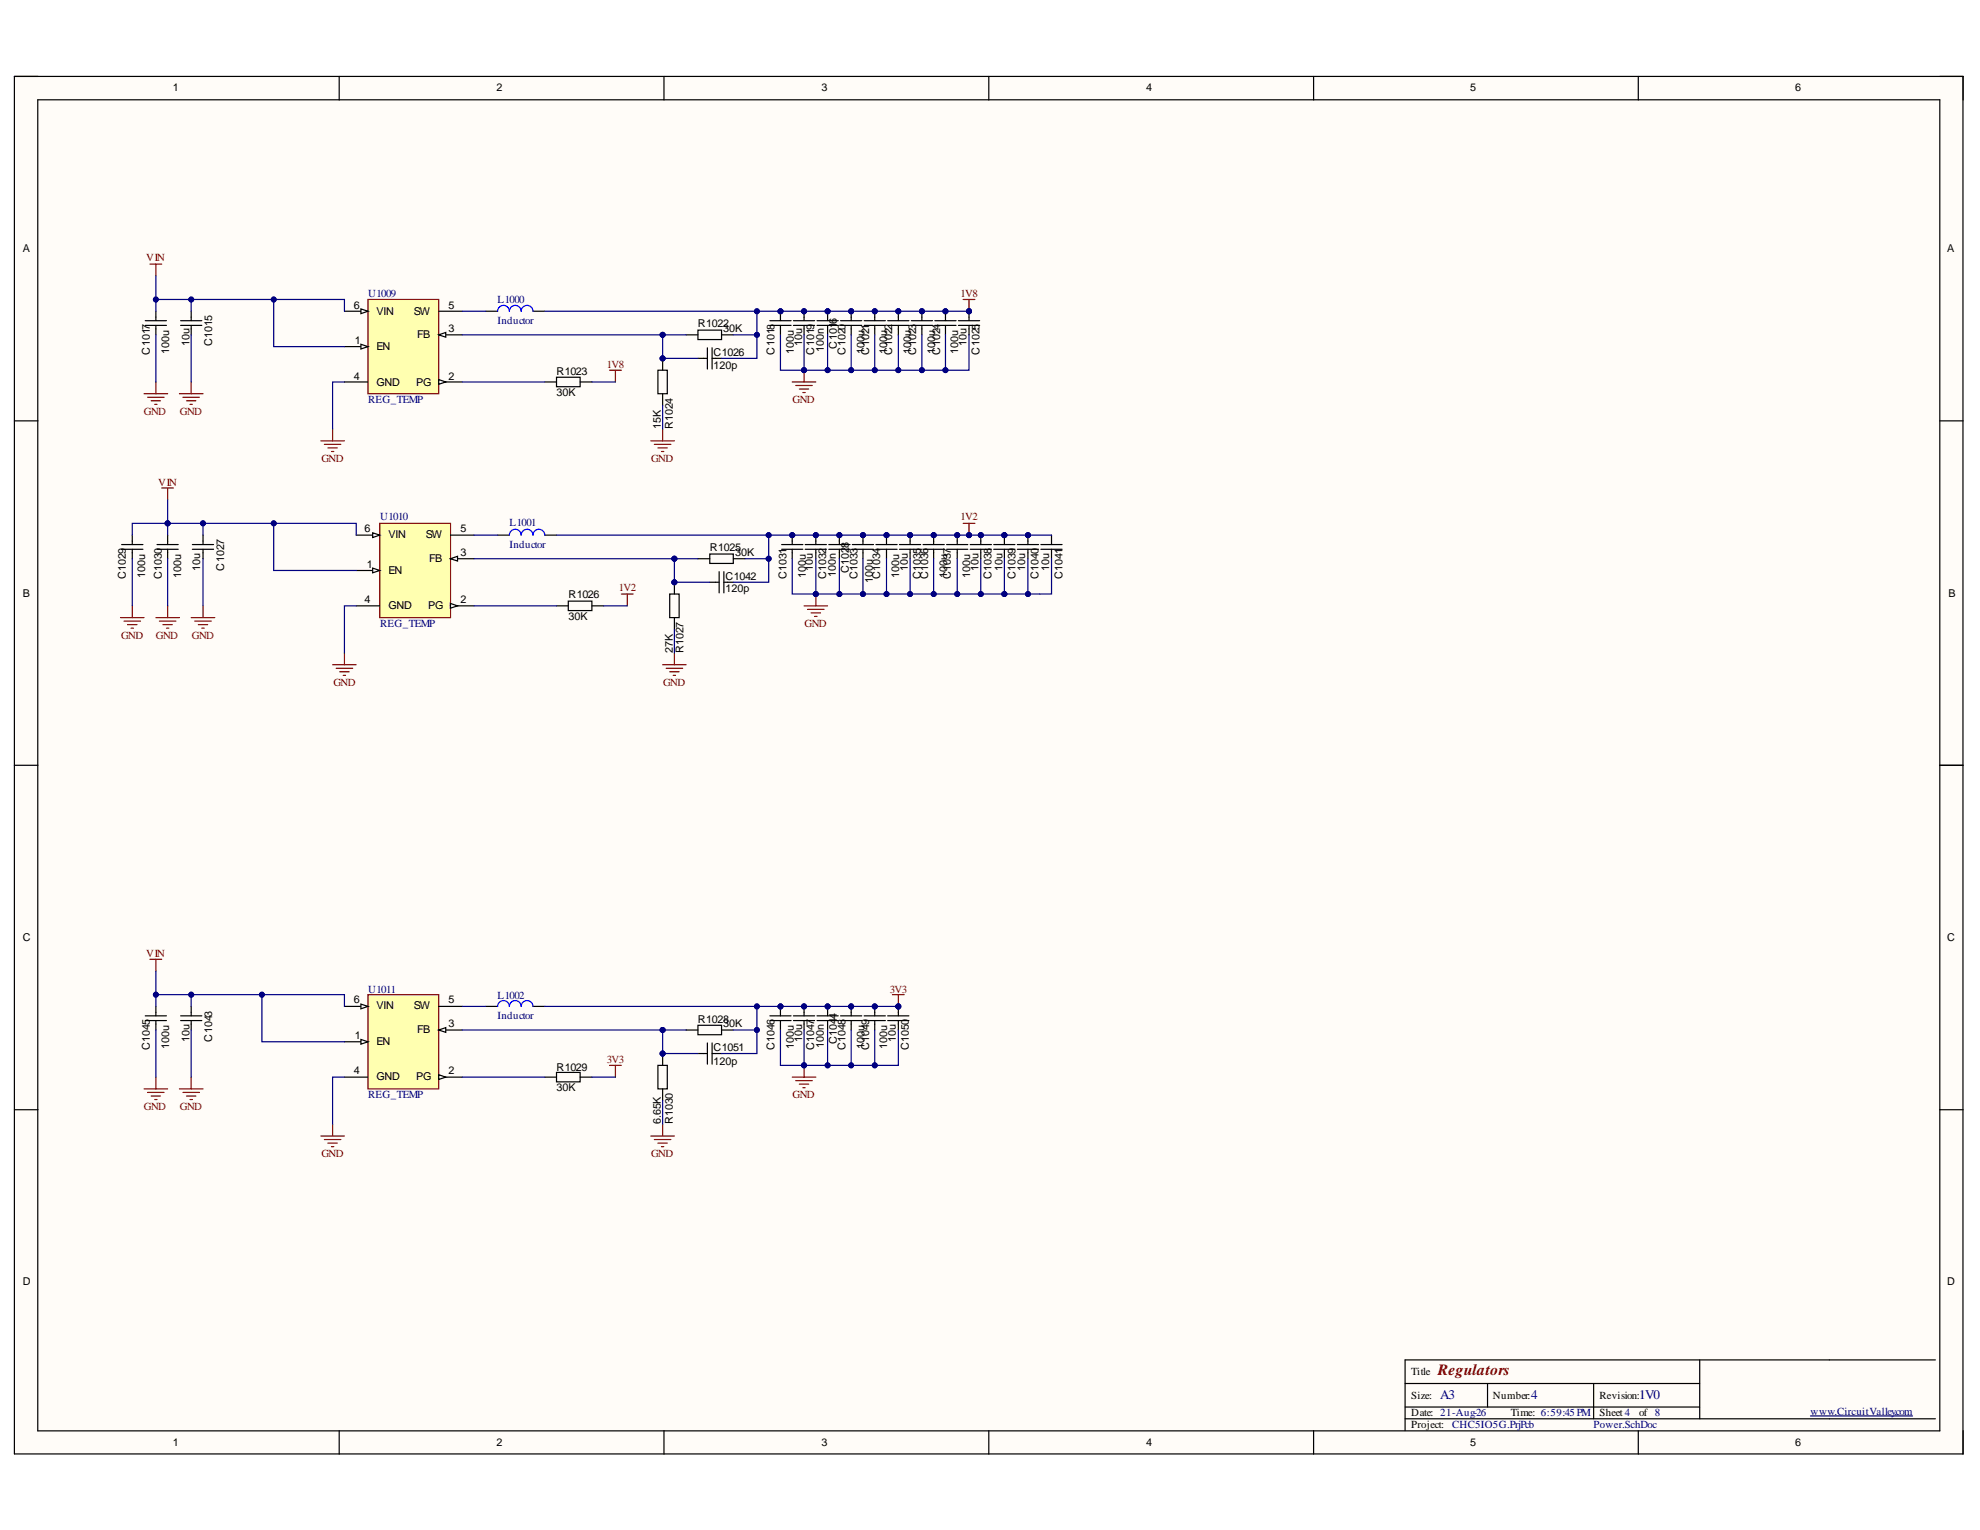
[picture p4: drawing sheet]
<svg xmlns="http://www.w3.org/2000/svg" width="279mm" height="216mm" viewBox="0 0 279 216" stroke-linecap="round" stroke-linejoin="round" font-family="sans-serif">
<defs><g id="words">
<text font-size="2.2" fill="#800000" x="202.9" y="194">Regulators</text>
<g font-size="1.9" fill="#000080">
<text x="203.2" y="197.4">A3</text>
<text x="216.1" y="197.4">4</text>
<text x="231.3" y="197.4">1V0</text>
</g>
<g font-size="1.5">
<text x="24.4" y="12.9">1</text>
<text x="70.1" y="12.9">2</text>
<text x="115.9" y="12.9">3</text>
<text x="161.8" y="12.9">4</text>
<text x="207.4" y="12.9">5</text>
<text x="253.3" y="12.9">6</text>
<text x="3.2" y="35.5">A</text>
<text x="274.8" y="35.5">A</text>
<text x="49.9" y="43.6">6</text>
<text x="53.1" y="44.5">VIN</text>
<text x="58.4" y="44.5">SW</text>
<text x="58.9" y="47.7">FB</text>
<text x="63.3" y="46.9">3</text>
<text x="63.3" y="43.6">5</text>
<text x="98.5" y="46.2">R1022</text>
<text x="102" y="46.9">30K</text>
<text x="118.1" y="45.7" transform="rotate(-90 118.1 45.7)">6</text>
<text x="21.2" y="50.1" transform="rotate(-90 21.2 50.1)">C1017</text>
<text x="23.9" y="49.9" transform="rotate(-90 23.9 49.9)">100u</text>
<text x="26.7" y="48.9" transform="rotate(-90 26.7 48.9)">10u</text>
<text x="29.9" y="48.9" transform="rotate(-90 29.9 48.9)">C1015</text>
<text x="49.9" y="53.6">4</text>
<text x="50.1" y="48.6">1</text>
<text x="53.1" y="49.4">EN</text>
<text x="63.3" y="53.6">2</text>
<text x="78.5" y="52.9">R1023</text>
<text x="100.7" y="52.1">120p</text>
<text x="100.7" y="50.2">C1026</text>
<text x="109.3" y="50.1" transform="rotate(-90 109.3 50.1)">C1018</text>
<text x="112" y="49.9" transform="rotate(-90 112 49.9)">100u</text>
<text x="113.2" y="48.9" transform="rotate(-90 113.2 48.9)">10u</text>
<text x="114.9" y="50.1" transform="rotate(-90 114.9 50.1)">C1019</text>
<text x="116.2" y="49.7" transform="rotate(-90 116.2 49.7)">100n</text>
<text x="118.1" y="49.2" transform="rotate(-90 118.1 49.2)">C101</text>
<text x="119.3" y="50.1" transform="rotate(-90 119.3 50.1)">C1020</text>
<text x="122" y="49.9" transform="rotate(-90 122 49.9)">100u</text>
<text x="122.7" y="50.1" transform="rotate(-90 122.7 50.1)">C1021</text>
<text x="125.2" y="49.9" transform="rotate(-90 125.2 49.9)">100u</text>
<text x="125.9" y="50.1" transform="rotate(-90 125.9 50.1)">C1022</text>
<text x="128.6" y="49.9" transform="rotate(-90 128.6 49.9)">100u</text>
<text x="129.3" y="50.1" transform="rotate(-90 129.3 50.1)">C1023</text>
<text x="132" y="49.9" transform="rotate(-90 132 49.9)">100u</text>
<text x="132.7" y="50.1" transform="rotate(-90 132.7 50.1)">C1024</text>
<text x="135.2" y="49.9" transform="rotate(-90 135.2 49.9)">100u</text>
<text x="136.4" y="48.9" transform="rotate(-90 136.4 48.9)">10u</text>
<text x="138.2" y="50.1" transform="rotate(-90 138.2 50.1)">C1025</text>
<text x="53.1" y="54.5">GND</text>
<text x="58.7" y="54.5">PG</text>
<text x="78.5" y="55.8">30K</text>
<text x="93.2" y="60.6" transform="rotate(-90 93.2 60.6)">15K</text>
<text x="94.9" y="60.6" transform="rotate(-90 94.9 60.6)">R1024</text>
<text x="51.4" y="75.1">6</text>
<text x="54.8" y="76">VIN</text>
<text x="60.1" y="76">SW</text>
<text x="65" y="75.1">5</text>
<text x="100.2" y="77.8">R1025</text>
<text x="119.8" y="77.3" transform="rotate(-90 119.8 77.3)">8</text>
<text x="17.8" y="81.7" transform="rotate(-90 17.8 81.7)">C1029</text>
<text x="20.5" y="81.5" transform="rotate(-90 20.5 81.5)">100u</text>
<text x="22.8" y="81.7" transform="rotate(-90 22.8 81.7)">C1030</text>
<text x="25.5" y="81.5" transform="rotate(-90 25.5 81.5)">100u</text>
<text x="28.3" y="80.5" transform="rotate(-90 28.3 80.5)">10u</text>
<text x="31.6" y="80.5" transform="rotate(-90 31.6 80.5)">C1027</text>
<text x="51.8" y="80.2">1</text>
<text x="54.8" y="81">EN</text>
<text x="60.6" y="79.3">FB</text>
<text x="65" y="78.5">3</text>
<text x="102.4" y="83.6">120p</text>
<text x="102.4" y="81.9">C1042</text>
<text x="103.7" y="78.5">30K</text>
<text x="111" y="81.7" transform="rotate(-90 111 81.7)">C1031</text>
<text x="113.7" y="81.5" transform="rotate(-90 113.7 81.5)">100u</text>
<text x="114.7" y="80.5" transform="rotate(-90 114.7 80.5)">10u</text>
<text x="116.6" y="81.7" transform="rotate(-90 116.6 81.7)">C1032</text>
<text x="117.9" y="81.4" transform="rotate(-90 117.9 81.4)">100n</text>
<text x="119.8" y="80.9" transform="rotate(-90 119.8 80.9)">C102</text>
<text x="121" y="81.7" transform="rotate(-90 121 81.7)">C1033</text>
<text x="123.2" y="82.2" transform="rotate(-90 123.2 82.2)">100u</text>
<text x="124.2" y="81.7" transform="rotate(-90 124.2 81.7)">C1034</text>
<text x="126.9" y="81.5" transform="rotate(-90 126.9 81.5)">100u</text>
<text x="128.1" y="80.5" transform="rotate(-90 128.1 80.5)">10u</text>
<text x="129.9" y="81.7" transform="rotate(-90 129.9 81.7)">C1035</text>
<text x="131" y="81.7" transform="rotate(-90 131 81.7)">C1036</text>
<text x="133.7" y="81.5" transform="rotate(-90 133.7 81.5)">100u</text>
<text x="134.2" y="81.7" transform="rotate(-90 134.2 81.7)">C1037</text>
<text x="136.9" y="81.5" transform="rotate(-90 136.9 81.5)">100u</text>
<text x="138.1" y="80.5" transform="rotate(-90 138.1 80.5)">10u</text>
<text x="139.9" y="81.7" transform="rotate(-90 139.9 81.7)">C1038</text>
<text x="141.5" y="80.5" transform="rotate(-90 141.5 80.5)">10u</text>
<text x="143.3" y="81.7" transform="rotate(-90 143.3 81.7)">C1039</text>
<text x="144.7" y="80.5" transform="rotate(-90 144.7 80.5)">10u</text>
<text x="146.5" y="81.7" transform="rotate(-90 146.5 81.7)">C1040</text>
<text x="148.1" y="80.5" transform="rotate(-90 148.1 80.5)">10u</text>
<text x="149.9" y="81.7" transform="rotate(-90 149.9 81.7)">C1041</text>
<text x="3.2" y="84.2">B</text>
<text x="51.4" y="85.1">4</text>
<text x="54.8" y="85.9">GND</text>
<text x="60.4" y="85.9">PG</text>
<text x="65" y="85.1">2</text>
<text x="80.2" y="87.5">30K</text>
<text x="80.2" y="84.4">R1026</text>
<text x="275" y="84.2">B</text>
<text x="94.9" y="92.2" transform="rotate(-90 94.9 92.2)">27K</text>
<text x="96.4" y="92.2" transform="rotate(-90 96.4 92.2)">R1027</text>
<text x="3.2" y="132.8">C</text>
<text x="274.8" y="132.8">C</text>
<text x="49.9" y="141.6">6</text>
<text x="53.1" y="142.4">VIN</text>
<text x="58.4" y="142.4">SW</text>
<text x="63.3" y="141.6">5</text>
<text x="118.1" y="143.8" transform="rotate(-90 118.1 143.8)">4</text>
<text x="21.2" y="148.2" transform="rotate(-90 21.2 148.2)">C1045</text>
<text x="23.9" y="148" transform="rotate(-90 23.9 148)">100u</text>
<text x="26.7" y="147" transform="rotate(-90 26.7 147)">10u</text>
<text x="29.9" y="147" transform="rotate(-90 29.9 147)">C1043</text>
<text x="50.1" y="146.7">1</text>
<text x="53.1" y="147.5">EN</text>
<text x="58.9" y="145.8">FB</text>
<text x="63.3" y="145">3</text>
<text x="98.5" y="144.3">R1028</text>
<text x="100.7" y="148.4">C1051</text>
<text x="102" y="145">30K</text>
<text x="109.3" y="148.2" transform="rotate(-90 109.3 148.2)">C1046</text>
<text x="112" y="148" transform="rotate(-90 112 148)">100u</text>
<text x="113.2" y="147" transform="rotate(-90 113.2 147)">10u</text>
<text x="114.9" y="148.2" transform="rotate(-90 114.9 148.2)">C1047</text>
<text x="116.2" y="147.9" transform="rotate(-90 116.2 147.9)">100n</text>
<text x="118.1" y="147.3" transform="rotate(-90 118.1 147.3)">C104</text>
<text x="119.3" y="148.2" transform="rotate(-90 119.3 148.2)">C1048</text>
<text x="122" y="148" transform="rotate(-90 122 148)">100u</text>
<text x="122.7" y="148.2" transform="rotate(-90 122.7 148.2)">C1049</text>
<text x="125.2" y="148" transform="rotate(-90 125.2 148)">100u</text>
<text x="126.4" y="147" transform="rotate(-90 126.4 147)">10u</text>
<text x="128.3" y="148.2" transform="rotate(-90 128.3 148.2)">C1050</text>
<text x="49.9" y="151.6">4</text>
<text x="53.1" y="152.4">GND</text>
<text x="58.7" y="152.4">PG</text>
<text x="63.3" y="151.6">2</text>
<text x="78.5" y="153.9">30K</text>
<text x="78.5" y="151.1">R1029</text>
<text x="100.7" y="150.2">120p</text>
<text x="93.2" y="158.7" transform="rotate(-90 93.2 158.7)">6.65K</text>
<text x="94.9" y="158.7" transform="rotate(-90 94.9 158.7)">R1030</text>
<text x="3.2" y="181.3">D</text>
<text x="274.8" y="181.3">D</text>
<text x="199.2" y="194">Title</text>
<text x="199.2" y="197.4">Size:</text>
<text x="210.7" y="197.4">Number:</text>
<text x="225.7" y="197.4">Revision:</text>
<text x="199.2" y="199.8">Date: 21-Aug-26</text>
<text x="199.2" y="201.5">Project:</text>
<text x="213.2" y="199.8">Time: 6:59:45PM</text>
<text x="225.7" y="199.8">Sheet4</text>
<text x="231.3" y="199.8">of 8</text>
<text x="24.4" y="204">1</text>
<text x="70.1" y="204">2</text>
<text x="115.9" y="204">3</text>
<text x="161.8" y="204">4</text>
<text x="207.4" y="204">5</text>
<text x="253.3" y="204">6</text>
</g>
<g font-size="1.5" fill="#800000">
<text x="20.6" y="36.9">VIN</text>
<text x="135.5" y="42">1V8</text>
<text x="85.6" y="51.9">1V8</text>
<text x="20.3" y="58.5">GND</text>
<text x="25.4" y="58.5">GND</text>
<text x="111.8" y="56.8">GND</text>
<text x="45.3" y="65.1">GND</text>
<text x="91.9" y="65.1">GND</text>
<text x="22.3" y="68.5">VIN</text>
<text x="135.5" y="73.4">1V2</text>
<text x="87.3" y="83.4">1V2</text>
<text x="113.5" y="88.5">GND</text>
<text x="17.1" y="90.2">GND</text>
<text x="22" y="90.2">GND</text>
<text x="27.1" y="90.2">GND</text>
<text x="47" y="96.8">GND</text>
<text x="93.6" y="96.8">GND</text>
<text x="20.6" y="135">VIN</text>
<text x="125.5" y="140.1">3V3</text>
<text x="85.6" y="150.1">3V3</text>
<text x="111.8" y="155">GND</text>
<text x="20.3" y="156.6">GND</text>
<text x="25.4" y="156.6">GND</text>
<text x="45.3" y="163.2">GND</text>
<text x="91.9" y="163.2">GND</text>
</g>
<g font-size="1.5" fill="#000080">
<text x="51.9" y="42">U1009</text>
<text x="70.2" y="42.8">L1000</text>
<text x="70.2" y="45.7">Inductor</text>
<text x="51.9" y="56.8">REG_TEMP</text>
<text x="53.6" y="73.4">U1010</text>
<text x="71.9" y="74.3">L1001</text>
<text x="71.9" y="77.3">Inductor</text>
<text x="53.6" y="88.5">REG_TEMP</text>
<text x="51.9" y="140.1">U1011</text>
<text x="70.2" y="140.9">L1002</text>
<text x="70.2" y="143.8">Inductor</text>
<text x="51.9" y="155">REG_TEMP</text>
<text x="204.9" y="201.5">CHC5IO5G.PrjPcb</text>
<text x="224.9" y="201.5">Power.SchDoc</text>
<text x="255.5" y="199.6">www.CircuitValley.com</text>
</g>
</g></defs>
<g fill="#fffcf8">
<path d="M2 10.8h275v194.4h-275z" fill-rule="evenodd"/>
<path d="M5.4 14.1h268.3v187.8h-268.3z" fill-rule="evenodd"/>
</g>
<g fill="none" stroke="#000" stroke-width=".17">
<path d="M5.3 14.1h268.4v187.8h-268.4zM47.9 10.8v3.3M93.7 10.8v3.3M139.5 10.8v3.3M185.4 10.8v3.3M231.2 10.8v3.3M2 59.4h3.4M273.7 59.4h3.3M2 108h3.4M273.7 108h3.3M2 156.6h3.4M273.7 156.6h3.3"/>
<path d="M198.3 195.2h41.5M198.3 198.5h41.5M209.9 195.2v3.3M224.9 195.2v5M239.8 191.9v8.3M273.1 191.9h-74.8v10M47.9 201.9v3.3M93.7 201.9v3.3M139.5 201.9v3.3M185.4 201.9v3.3M198.3 200.2h74.8M231.2 201.9v3.3"/>
<path d="M277 205.2h-275v-194.4h275v194.4"/>
</g>
<path d="M255.5 199.8h14.4" fill="none" stroke="#000080" stroke-width=".17"/>
<path d="M51.9 42.3h10v13.3h-10z" fill-rule="evenodd" fill="#ffffb0"/>
<path d="M51.9 42.3h10v13.3h-10z" fill="none" stroke="#800000" stroke-width=".17"/>
<path d="M48.6 48.9h3.3" fill="none" stroke="#000" stroke-width=".17"/>
<path d="M50.9 48.6l1 .3-1 .3z" fill="#f8fcff"/>
<path d="M50.9 48.6l1 .3-1 .3zM61.9 53.9h3.3" fill="none" stroke="#000" stroke-width=".17"/>
<path d="M61.9 53.6l1 .3-1 .3z" fill="#f8fcff"/>
<path d="M61.9 53.6l1 .3-1 .3zM61.9 47.3h3.3" fill="none" stroke="#000" stroke-width=".17"/>
<path d="M61.9 47.3l1-.4v.7z" fill="#f8fcff"/>
<path d="M48.6 53.9h3.3M48.6 43.9h3.3M61.9 47.3l1-.4v.7zM61.9 43.9h3.3" fill="none" stroke="#000" stroke-width=".17"/>
<path d="M50.9 43.6l1 .3-1 .4z" fill="#f8fcff"/>
<path d="M50.9 43.6l1 .3-1 .4zM68.6 43.9h1.6M75.2 43.9h1.7M96.8 47.3h1.7M98.5 46.6h3.3v1.3h-3.3zM101.8 47.3h1.7" fill="none" stroke="#000" stroke-width=".17"/>
<path d="M70.2 43.9a.83 .83 0 0 1 .8-.8 .83 .83 0 0 1 .9 .8 .83 .83 0 0 1 .8-.8 .83 .83 0 0 1 .8 .8 .84 .84 0 0 1 .9-.8 .84 .84 0 0 1 .8 .8" fill="none" stroke="#00f" stroke-width=".17"/>
<circle cx="93.5" cy="50.6" r=".33" fill="#000080"/>
<circle cx="93.5" cy="50.6" r=".33" fill="none" stroke="#000080" stroke-width=".17"/>
<path d="M93.5 50.6v1.6M93.5 55.6v1.6" fill="none" stroke="#000" stroke-width=".17"/>
<circle cx="93.5" cy="50.6" r=".33" fill="#000080"/>
<circle cx="93.5" cy="50.6" r=".33" fill="none" stroke="#000080" stroke-width=".17"/>
<path d="M76.9 53.9h1.6M78.5 53.2h3.4v1.4h-3.4zM81.9 53.9h1.6M92.8 52.2h1.4v3.4h-1.4z" fill="none" stroke="#000" stroke-width=".17"/>
<g fill="none" stroke="#800000" stroke-width=".17">
<path d="M21.2 37.3h1.6M22 37.3v1.6M111.8 53.9h3.3M112.3 54.4h2.3M112.8 54.9h1.3M113.3 55.4h.3M113.5 52.2v1.7M45.3 62.2h3.3M45.8 62.7h2.3M46.3 63.2h1.3M46.8 63.7h.3M46.9 60.6v1.6"/>
<path d="M91.8 62.2h3.4M92.3 62.7h2.4M92.8 63.2h1.4M93.3 63.7h.4M93.5 60.6v1.6"/>
</g>
<circle cx="113.5" cy="52.2" r=".33" fill="#000080"/>
<circle cx="113.5" cy="52.2" r=".33" fill="none" stroke="#000080" stroke-width=".17"/>
<path d="M98.5 50.6h1.3M99.8 49.1v3M100.5 50.6h1.3M100.5 49.1v3" fill="none" stroke="#000" stroke-width=".17"/>
<path d="M25.3 55.6h3.3M25.8 56.1h2.3M26.3 56.6h1.3M26.8 57.1h.3M27 53.9v1.7" fill="none" stroke="#800000" stroke-width=".17"/>
<circle cx="116.8" cy="43.9" r=".33" fill="#000080"/>
<circle cx="116.8" cy="43.9" r=".33" fill="none" stroke="#000080" stroke-width=".17"/>
<path d="M116.8 43.9v.9M116.8 46.4v.9" fill="none" stroke="#000" stroke-width=".17"/>
<circle cx="116.8" cy="43.9" r=".33" fill="#000080"/>
<circle cx="116.8" cy="43.9" r=".33" fill="none" stroke="#000080" stroke-width=".17"/>
<path d="M115.3 45.3h3M115.3 45.9h3M116.8 44.8v.5M116.8 45.9v.5" fill="none" stroke="#000" stroke-width=".17"/>
<circle cx="110.1" cy="43.9" r=".33" fill="#000080"/>
<circle cx="110.1" cy="43.9" r=".33" fill="none" stroke="#000080" stroke-width=".17"/>
<path d="M110.1 43.9v.9" fill="none" stroke="#000" stroke-width=".17"/>
<circle cx="110.1" cy="43.9" r=".33" fill="#000080"/>
<circle cx="110.1" cy="43.9" r=".33" fill="none" stroke="#000080" stroke-width=".17"/>
<path d="M108.6 45.9h3M108.6 45.3h3M110.1 44.8v.5M110.1 45.9v1.4" fill="none" stroke="#000" stroke-width=".17"/>
<circle cx="113.5" cy="43.9" r=".33" fill="#000080"/>
<circle cx="113.5" cy="43.9" r=".33" fill="none" stroke="#000080" stroke-width=".17"/>
<path d="M113.5 43.9v.9" fill="none" stroke="#000" stroke-width=".17"/>
<circle cx="113.5" cy="43.9" r=".33" fill="#000080"/>
<circle cx="113.5" cy="43.9" r=".33" fill="none" stroke="#000080" stroke-width=".17"/>
<path d="M25.5 45.9h3M25.5 45.3h3M27 43.9v1.4M27 45.9v1.4M112 45.9h3M112 45.3h3M113.5 44.8v.5M113.5 45.9v1.4" fill="none" stroke="#000" stroke-width=".17"/>
<path d="M53.6 73.9h10v13.3h-10z" fill-rule="evenodd" fill="#ffffb0"/>
<path d="M53.6 73.9h10v13.3h-10z" fill="none" stroke="#800000" stroke-width=".17"/>
<path d="M50.3 80.5h3.3" fill="none" stroke="#000" stroke-width=".17"/>
<path d="M52.6 80.2l1 .3-1 .3z" fill="#f8fcff"/>
<path d="M52.6 80.2l1 .3-1 .3zM63.6 85.5h3.3" fill="none" stroke="#000" stroke-width=".17"/>
<path d="M63.6 85.2l1 .3-1 .3z" fill="#f8fcff"/>
<path d="M63.6 78.8h3.3M63.6 85.2l1 .3-1 .3z" fill="none" stroke="#000" stroke-width=".17"/>
<path d="M63.6 78.8l1-.3v.7z" fill="#f8fcff"/>
<path d="M50.3 75.5h3.3M63.6 78.8l1-.3v.7zM63.6 75.5h3.3M50.3 85.5h3.3" fill="none" stroke="#000" stroke-width=".17"/>
<path d="M52.6 75.2l1 .3-1 .4z" fill="#f8fcff"/>
<path d="M52.6 75.2l1 .3-1 .4zM70.2 75.5h1.7M76.9 75.5h1.6M98.5 78.8h1.7M100.2 78.2h3.3v1.3h-3.3zM103.5 78.8h1.6" fill="none" stroke="#000" stroke-width=".17"/>
<path d="M71.9 75.5a.83 .83 0 0 1 .8-.8 .83 .83 0 0 1 .8 .8 .84 .84 0 0 1 .9-.8 .84 .84 0 0 1 .8 .8 .83 .83 0 0 1 .8-.8 .83 .83 0 0 1 .9 .8" fill="none" stroke="#00f" stroke-width=".17"/>
<circle cx="95.2" cy="82.2" r=".33" fill="#000080"/>
<circle cx="95.2" cy="82.2" r=".33" fill="none" stroke="#000080" stroke-width=".17"/>
<path d="M95.2 82.2v1.6M95.2 87.2v1.6" fill="none" stroke="#000" stroke-width=".17"/>
<circle cx="95.2" cy="82.2" r=".33" fill="#000080"/>
<circle cx="95.2" cy="82.2" r=".33" fill="none" stroke="#000080" stroke-width=".17"/>
<path d="M78.5 85.5h1.7M80.2 84.8h3.3v1.4h-3.3zM83.5 85.5h1.7M94.5 83.8h1.3v3.4h-1.3z" fill="none" stroke="#000" stroke-width=".17"/>
<g fill="none" stroke="#800000" stroke-width=".17">
<path d="M22.8 68.9h1.7M23.7 68.9v1.6M46.9 93.8h3.4M47.4 94.3h2.4M47.9 94.8h1.4M48.4 95.3h.4M48.6 92.1v1.7M93.5 93.8h3.3M94 94.3h2.3M94.5 94.8h1.3M95 95.3h.3M95.2 92.1v1.7"/>
<path d="M113.5 85.5h3.3M114 86h2.3M114.5 86.5h1.3M115 87h.3M115.1 83.8v1.7"/>
</g>
<circle cx="115.1" cy="83.8" r=".33" fill="#000080"/>
<circle cx="115.1" cy="83.8" r=".33" fill="none" stroke="#000080" stroke-width=".17"/>
<path d="M100.2 82.2h1.3M101.5 80.7v3M102.1 82.2h1.4M102.1 80.7v3" fill="none" stroke="#000" stroke-width=".17"/>
<path d="M27 87.2h3.3M27.5 87.6h2.3M28 88.1h1.3M28.5 88.6h.3M28.6 85.5v1.7" fill="none" stroke="#800000" stroke-width=".17"/>
<circle cx="118.4" cy="75.5" r=".33" fill="#000080"/>
<circle cx="118.4" cy="75.5" r=".33" fill="none" stroke="#000080" stroke-width=".17"/>
<path d="M118.4 75.5v.8M118.4 78v.8" fill="none" stroke="#000" stroke-width=".17"/>
<circle cx="118.4" cy="75.5" r=".33" fill="#000080"/>
<circle cx="118.4" cy="75.5" r=".33" fill="none" stroke="#000080" stroke-width=".17"/>
<path d="M117 76.8h2.9M117 77.5h2.9M118.4 76.3v.5M118.4 77.5v.5" fill="none" stroke="#000" stroke-width=".17"/>
<circle cx="111.8" cy="75.5" r=".33" fill="#000080"/>
<circle cx="111.8" cy="75.5" r=".33" fill="none" stroke="#000080" stroke-width=".17"/>
<path d="M111.8 75.5v.8" fill="none" stroke="#000" stroke-width=".17"/>
<circle cx="111.8" cy="75.5" r=".33" fill="#000080"/>
<circle cx="111.8" cy="75.5" r=".33" fill="none" stroke="#000080" stroke-width=".17"/>
<path d="M110.3 77.5h3M110.3 76.8h3M111.8 76.3v.5M111.8 77.5v1.3" fill="none" stroke="#000" stroke-width=".17"/>
<circle cx="115.1" cy="75.5" r=".33" fill="#000080"/>
<circle cx="115.1" cy="75.5" r=".33" fill="none" stroke="#000080" stroke-width=".17"/>
<path d="M115.1 75.5v.8" fill="none" stroke="#000" stroke-width=".17"/>
<circle cx="115.1" cy="75.5" r=".33" fill="#000080"/>
<circle cx="115.1" cy="75.5" r=".33" fill="none" stroke="#000080" stroke-width=".17"/>
<path d="M27.1 77.5h3M27.1 76.8h3M28.6 75.5v1.3M28.6 77.5v1.3M113.6 77.5h3M113.6 76.8h3M115.1 76.3v.5M115.1 77.5v1.3" fill="none" stroke="#000" stroke-width=".17"/>
<path d="M135.9 42.3h1.7M136.7 42.3v1.6" fill="none" stroke="#800000" stroke-width=".17"/>
<circle cx="136.7" cy="43.9" r=".33" fill="#000080"/>
<circle cx="136.7" cy="43.9" r=".33" fill="none" stroke="#000080" stroke-width=".17"/>
<path d="M135.9 73.9h1.7M136.7 73.9v1.6" fill="none" stroke="#800000" stroke-width=".17"/>
<circle cx="136.7" cy="75.5" r=".33" fill="#000080"/>
<circle cx="136.7" cy="75.5" r=".33" fill="none" stroke="#000080" stroke-width=".17"/>
<path d="M86 52.2h1.7M86.8 52.2v1.7M87.7 83.8h1.6M88.5 83.8v1.7" fill="none" stroke="#800000" stroke-width=".17"/>
<path d="M51.9 140.4h10v13.3h-10z" fill-rule="evenodd" fill="#ffffb0"/>
<path d="M51.9 140.4h10v13.3h-10z" fill="none" stroke="#800000" stroke-width=".17"/>
<path d="M48.6 147h3.3" fill="none" stroke="#000" stroke-width=".17"/>
<path d="M50.9 146.7l1 .3-1 .3z" fill="#f8fcff"/>
<path d="M50.9 146.7l1 .3-1 .3zM61.9 152h3.3" fill="none" stroke="#000" stroke-width=".17"/>
<path d="M61.9 151.7l1 .3-1 .3z" fill="#f8fcff"/>
<path d="M61.9 151.7l1 .3-1 .3zM61.9 145.3h3.3" fill="none" stroke="#000" stroke-width=".17"/>
<path d="M61.9 145.3l1-.3v.7z" fill="#f8fcff"/>
<path d="M48.6 152h3.3M48.6 142h3.3M61.9 145.3l1-.3v.7zM61.9 142h3.3" fill="none" stroke="#000" stroke-width=".17"/>
<path d="M50.9 141.7l1 .3-1 .4z" fill="#f8fcff"/>
<path d="M50.9 141.7l1 .3-1 .4zM68.6 142h1.6M75.2 142h1.7M96.8 145.3h1.7M98.5 144.7h3.3v1.3h-3.3zM101.8 145.3h1.7" fill="none" stroke="#000" stroke-width=".17"/>
<path d="M70.2 142a.83 .83 0 0 1 .8-.8 .83 .83 0 0 1 .9 .8 .83 .83 0 0 1 .8-.8 .83 .83 0 0 1 .8 .8 .84 .84 0 0 1 .9-.8 .84 .84 0 0 1 .8 .8" fill="none" stroke="#00f" stroke-width=".17"/>
<circle cx="93.5" cy="148.7" r=".33" fill="#000080"/>
<circle cx="93.5" cy="148.7" r=".33" fill="none" stroke="#000080" stroke-width=".17"/>
<path d="M93.5 148.7v1.6M93.5 153.7v1.6" fill="none" stroke="#000" stroke-width=".17"/>
<circle cx="93.5" cy="148.7" r=".33" fill="#000080"/>
<circle cx="93.5" cy="148.7" r=".33" fill="none" stroke="#000080" stroke-width=".17"/>
<path d="M76.9 152h1.6M78.5 151.3h3.4v1.4h-3.4zM81.9 152h1.6M92.8 150.3h1.4v3.4h-1.4z" fill="none" stroke="#000" stroke-width=".17"/>
<g fill="none" stroke="#800000" stroke-width=".17">
<path d="M21.2 135.4h1.6M22 135.4v1.6M46.9 158.6v1.7M93.5 158.6v1.7M111.8 152h3.3M112.3 152.5h2.3M112.8 153h1.3M113.3 153.5h.3M113.5 150.3v1.7M45.3 160.3h3.3M45.8 160.8h2.3M46.3 161.3h1.3"/>
<path d="M46.8 161.8h.3M91.8 160.3h3.4M92.3 160.8h2.4M92.8 161.3h1.4M93.3 161.8h.4"/>
</g>
<circle cx="113.5" cy="150.3" r=".33" fill="#000080"/>
<circle cx="113.5" cy="150.3" r=".33" fill="none" stroke="#000080" stroke-width=".17"/>
<path d="M98.5 148.7h1.3M99.8 147.2v3M100.5 148.7h1.3M100.5 147.2v3" fill="none" stroke="#000" stroke-width=".17"/>
<path d="M25.3 153.7h3.3M25.8 154.2h2.3M26.3 154.7h1.3M26.8 155.2h.3M27 152v1.7" fill="none" stroke="#800000" stroke-width=".17"/>
<circle cx="116.8" cy="142" r=".33" fill="#000080"/>
<circle cx="116.8" cy="142" r=".33" fill="none" stroke="#000080" stroke-width=".17"/>
<path d="M116.8 142v.9M116.8 144.5v.8" fill="none" stroke="#000" stroke-width=".17"/>
<circle cx="116.8" cy="142" r=".33" fill="#000080"/>
<circle cx="116.8" cy="142" r=".33" fill="none" stroke="#000080" stroke-width=".17"/>
<path d="M115.3 143.3h3M115.3 144h3M116.8 142.9v.4M116.8 144v.5" fill="none" stroke="#000" stroke-width=".17"/>
<circle cx="110.1" cy="142" r=".33" fill="#000080"/>
<circle cx="110.1" cy="142" r=".33" fill="none" stroke="#000080" stroke-width=".17"/>
<path d="M110.1 142v.9" fill="none" stroke="#000" stroke-width=".17"/>
<circle cx="110.1" cy="142" r=".33" fill="#000080"/>
<circle cx="110.1" cy="142" r=".33" fill="none" stroke="#000080" stroke-width=".17"/>
<path d="M108.6 144h3M108.6 143.3h3M110.1 142.9v.4M110.1 144v1.3" fill="none" stroke="#000" stroke-width=".17"/>
<circle cx="113.5" cy="142" r=".33" fill="#000080"/>
<circle cx="113.5" cy="142" r=".33" fill="none" stroke="#000080" stroke-width=".17"/>
<path d="M113.5 142v.9" fill="none" stroke="#000" stroke-width=".17"/>
<circle cx="113.5" cy="142" r=".33" fill="#000080"/>
<circle cx="113.5" cy="142" r=".33" fill="none" stroke="#000080" stroke-width=".17"/>
<path d="M25.5 144h3M25.5 143.3h3M27 142v1.3M27 144v1.3M112 144h3M112 143.3h3M113.5 142.9v.4M113.5 144v1.3" fill="none" stroke="#000" stroke-width=".17"/>
<path d="M125.9 140.4h1.7M126.8 140.4v1.6" fill="none" stroke="#800000" stroke-width=".17"/>
<circle cx="126.8" cy="142" r=".33" fill="#000080"/>
<circle cx="126.8" cy="142" r=".33" fill="none" stroke="#000080" stroke-width=".17"/>
<circle cx="121.8" cy="75.5" r=".33" fill="#000080"/>
<circle cx="121.8" cy="75.5" r=".33" fill="none" stroke="#000080" stroke-width=".17"/>
<path d="M121.8 75.5v.8" fill="none" stroke="#000" stroke-width=".17"/>
<circle cx="121.8" cy="75.5" r=".33" fill="#000080"/>
<circle cx="121.8" cy="75.5" r=".33" fill="none" stroke="#000080" stroke-width=".17"/>
<path d="M120.3 77.5h3M120.3 76.8h3M121.8 76.3v.5M121.8 77.5v1.3" fill="none" stroke="#000" stroke-width=".17"/>
<circle cx="120.1" cy="43.9" r=".33" fill="#000080"/>
<circle cx="120.1" cy="43.9" r=".33" fill="none" stroke="#000080" stroke-width=".17"/>
<path d="M120.1 43.9v.9" fill="none" stroke="#000" stroke-width=".17"/>
<circle cx="120.1" cy="43.9" r=".33" fill="#000080"/>
<circle cx="120.1" cy="43.9" r=".33" fill="none" stroke="#000080" stroke-width=".17"/>
<path d="M118.6 45.9h3M118.6 45.3h3M120.1 44.8v.5M120.1 45.9v1.4" fill="none" stroke="#000" stroke-width=".17"/>
<circle cx="120.1" cy="142" r=".33" fill="#000080"/>
<circle cx="120.1" cy="142" r=".33" fill="none" stroke="#000080" stroke-width=".17"/>
<path d="M120.1 142v.9" fill="none" stroke="#000" stroke-width=".17"/>
<circle cx="120.1" cy="142" r=".33" fill="#000080"/>
<circle cx="120.1" cy="142" r=".33" fill="none" stroke="#000080" stroke-width=".17"/>
<g fill="none" stroke="#000" stroke-width=".17">
<path d="M20.5 45.9h3M20.5 45.3h3M22 43.9v1.4M22 45.9v1.4M22.2 77.5h2.9M22.2 76.8h2.9M23.7 75.5v1.3M23.7 77.5v1.3M20.5 144h3M20.5 143.3h3M22 142v1.3M22 144v1.3"/>
<path d="M118.6 144h3M118.6 143.3h3M120.1 142.9v.4M120.1 144v1.3"/>
</g>
<g fill="none" stroke="#800000" stroke-width=".17">
<path d="M20.3 55.6h3.4M20.8 56.1h2.4M21.3 56.6h1.4M21.8 57.1h.4M22 53.9v1.7M22 87.2h3.3M22.5 87.6h2.3M23 88.1h1.3M23.5 88.6h.3M23.7 85.5v1.7M20.3 153.7h3.4M20.8 154.2h2.4"/>
<path d="M21.3 154.7h1.4M21.8 155.2h.4M22 152v1.7M86 150.3h1.7M86.8 150.3v1.7"/>
</g>
<circle cx="125.1" cy="75.5" r=".33" fill="#000080"/>
<circle cx="125.1" cy="75.5" r=".33" fill="none" stroke="#000080" stroke-width=".17"/>
<path d="M125.1 75.5v.8" fill="none" stroke="#000" stroke-width=".17"/>
<circle cx="125.1" cy="75.5" r=".33" fill="#000080"/>
<circle cx="125.1" cy="75.5" r=".33" fill="none" stroke="#000080" stroke-width=".17"/>
<path d="M123.6 77.5h3M123.6 76.8h3M125.1 76.3v.5M125.1 77.5v1.3" fill="none" stroke="#000" stroke-width=".17"/>
<circle cx="128.4" cy="75.5" r=".33" fill="#000080"/>
<circle cx="128.4" cy="75.5" r=".33" fill="none" stroke="#000080" stroke-width=".17"/>
<path d="M128.4 75.5v.8" fill="none" stroke="#000" stroke-width=".17"/>
<circle cx="128.4" cy="75.5" r=".33" fill="#000080"/>
<circle cx="128.4" cy="75.5" r=".33" fill="none" stroke="#000080" stroke-width=".17"/>
<path d="M126.9 77.5h3M126.9 76.8h3M128.4 76.3v.5M128.4 77.5v1.3" fill="none" stroke="#000" stroke-width=".17"/>
<circle cx="123.4" cy="43.9" r=".33" fill="#000080"/>
<circle cx="123.4" cy="43.9" r=".33" fill="none" stroke="#000080" stroke-width=".17"/>
<path d="M123.4 43.9v.9" fill="none" stroke="#000" stroke-width=".17"/>
<circle cx="123.4" cy="43.9" r=".33" fill="#000080"/>
<circle cx="123.4" cy="43.9" r=".33" fill="none" stroke="#000080" stroke-width=".17"/>
<path d="M121.9 45.9h3M121.9 45.3h3M123.4 44.8v.5M123.4 45.9v1.4" fill="none" stroke="#000" stroke-width=".17"/>
<circle cx="131.8" cy="75.5" r=".33" fill="#000080"/>
<circle cx="131.8" cy="75.5" r=".33" fill="none" stroke="#000080" stroke-width=".17"/>
<path d="M131.7 75.5v.8" fill="none" stroke="#000" stroke-width=".17"/>
<circle cx="131.8" cy="75.5" r=".33" fill="#000080"/>
<circle cx="131.8" cy="75.5" r=".33" fill="none" stroke="#000080" stroke-width=".17"/>
<path d="M17.2 77.5h3M17.2 76.8h3M18.7 75.5v1.3M18.7 77.5v1.3M130.3 77.5h2.9M130.3 76.8h2.9M131.7 76.3v.5M131.7 77.5v1.3" fill="none" stroke="#000" stroke-width=".17"/>
<path d="M17 87.2h3.3M17.5 87.6h2.3M18 88.1h1.3M18.5 88.6h.3M18.7 85.5v1.7" fill="none" stroke="#800000" stroke-width=".17"/>
<circle cx="123.4" cy="142" r=".33" fill="#000080"/>
<circle cx="123.4" cy="142" r=".33" fill="none" stroke="#000080" stroke-width=".17"/>
<path d="M123.4 142v.9" fill="none" stroke="#000" stroke-width=".17"/>
<circle cx="123.4" cy="142" r=".33" fill="#000080"/>
<circle cx="123.4" cy="142" r=".33" fill="none" stroke="#000080" stroke-width=".17"/>
<path d="M121.9 144h3M121.9 143.3h3M123.4 142.9v.4M123.4 144v1.3" fill="none" stroke="#000" stroke-width=".17"/>
<circle cx="126.8" cy="142" r=".33" fill="#000080"/>
<circle cx="126.8" cy="142" r=".33" fill="none" stroke="#000080" stroke-width=".17"/>
<path d="M126.8 142v.9" fill="none" stroke="#000" stroke-width=".17"/>
<circle cx="126.8" cy="142" r=".33" fill="#000080"/>
<circle cx="126.8" cy="142" r=".33" fill="none" stroke="#000080" stroke-width=".17"/>
<path d="M125.3 144h3M125.3 143.3h3M126.8 142.9v.4M126.8 144v1.3" fill="none" stroke="#000" stroke-width=".17"/>
<circle cx="135.1" cy="75.5" r=".33" fill="#000080"/>
<circle cx="135.1" cy="75.5" r=".33" fill="none" stroke="#000080" stroke-width=".17"/>
<path d="M135.1 75.5v.8" fill="none" stroke="#000" stroke-width=".17"/>
<circle cx="135.1" cy="75.5" r=".33" fill="#000080"/>
<g fill="none" stroke="#000080" stroke-width=".17">
<path d="M48.6 53.9h-1.7v6.7M65.2 53.9h11.7M65.2 47.3h28.3"/>
<circle cx="135.1" cy="75.5" r=".33"/>
</g>
<path d="M133.6 77.5h3M133.6 76.8h3M135.1 76.3v.5M135.1 77.5v1.3" fill="none" stroke="#000" stroke-width=".17"/>
<circle cx="93.5" cy="47.2" r=".33" fill="#000080"/>
<g fill="none" stroke="#000080" stroke-width=".17">
<path d="M65.2 43.9h3.4M76.9 43.9h29.9v3.4h-3.3"/>
<circle cx="93.5" cy="47.2" r=".33"/>
</g>
<circle cx="106.8" cy="47.2" r=".33" fill="#000080"/>
<circle cx="106.8" cy="47.2" r=".33" fill="none" stroke="#000080" stroke-width=".17"/>
<circle cx="106.8" cy="43.9" r=".33" fill="#000080"/>
<g fill="none" stroke="#000080" stroke-width=".17">
<path d="M83.5 53.9h3.3M93.5 47.3v3.3h5"/>
<circle cx="106.8" cy="43.9" r=".33"/>
</g>
<circle cx="93.5" cy="47.2" r=".33" fill="#000080"/>
<circle cx="93.5" cy="47.2" r=".33" fill="none" stroke="#000080" stroke-width=".17"/>
<circle cx="93.5" cy="50.6" r=".33" fill="#000080"/>
<g fill="none" stroke="#000080" stroke-width=".17">
<path d="M93.5 47.3h3.3"/>
<circle cx="93.5" cy="50.6" r=".33"/>
</g>
<circle cx="93.5" cy="47.2" r=".33" fill="#000080"/>
<g fill="none" stroke="#000080" stroke-width=".17">
<path d="M106.8 47.3v3.3h-5"/>
<circle cx="93.5" cy="47.2" r=".33"/>
</g>
<circle cx="106.8" cy="47.2" r=".33" fill="#000080"/>
<g fill="none" stroke="#000080" stroke-width=".17">
<path d="M22 38.9v3.4h5"/>
<circle cx="106.8" cy="47.2" r=".33"/>
</g>
<circle cx="22" cy="42.3" r=".33" fill="#000080"/>
<circle cx="22" cy="42.3" r=".33" fill="none" stroke="#000080" stroke-width=".17"/>
<circle cx="27" cy="42.3" r=".33" fill="#000080"/>
<g fill="none" stroke="#000080" stroke-width=".17">
<path d="M93.5 57.2v3.4M113.5 47.3v4.9"/>
<circle cx="27" cy="42.3" r=".33"/>
</g>
<circle cx="113.5" cy="52.2" r=".33" fill="#000080"/>
<g fill="none" stroke="#000080" stroke-width=".17">
<path d="M66.9 78.8h28.3M50.3 85.5h-1.7v6.6M66.9 85.5h11.6"/>
<circle cx="113.5" cy="52.2" r=".33"/>
</g>
<circle cx="95.2" cy="78.8" r=".33" fill="#000080"/>
<g fill="none" stroke="#000080" stroke-width=".17">
<path d="M66.9 75.5h3.3M78.5 75.5h30v3.3h-3.4"/>
<circle cx="95.2" cy="78.8" r=".33"/>
</g>
<circle cx="108.5" cy="78.8" r=".33" fill="#000080"/>
<circle cx="108.5" cy="78.8" r=".33" fill="none" stroke="#000080" stroke-width=".17"/>
<circle cx="108.5" cy="75.5" r=".33" fill="#000080"/>
<g fill="none" stroke="#000080" stroke-width=".17">
<path d="M95.2 78.8v3.4h5M85.2 85.5h3.3"/>
<circle cx="108.5" cy="75.5" r=".33"/>
</g>
<circle cx="95.2" cy="78.8" r=".33" fill="#000080"/>
<circle cx="95.2" cy="78.8" r=".33" fill="none" stroke="#000080" stroke-width=".17"/>
<circle cx="95.2" cy="82.2" r=".33" fill="#000080"/>
<g fill="none" stroke="#000080" stroke-width=".17">
<path d="M95.2 78.8h3.3"/>
<circle cx="95.2" cy="82.2" r=".33"/>
</g>
<circle cx="95.2" cy="78.8" r=".33" fill="#000080"/>
<g fill="none" stroke="#000080" stroke-width=".17">
<path d="M108.5 78.8v3.4h-5"/>
<circle cx="95.2" cy="78.8" r=".33"/>
</g>
<circle cx="108.5" cy="78.8" r=".33" fill="#000080"/>
<g fill="none" stroke="#000080" stroke-width=".17">
<path d="M115.1 78.8v5M95.2 88.8v3.3"/>
<circle cx="108.5" cy="78.8" r=".33"/>
</g>
<circle cx="115.1" cy="83.8" r=".33" fill="#000080"/>
<g fill="none" stroke="#000080" stroke-width=".17">
<path d="M38.6 73.9v6.6h11.7"/>
<circle cx="115.1" cy="83.8" r=".33"/>
</g>
<circle cx="38.6" cy="73.8" r=".33" fill="#000080"/>
<g fill="none" stroke="#000080" stroke-width=".17">
<path d="M38.6 42.3v6.6h10"/>
<circle cx="38.6" cy="73.8" r=".33"/>
</g>
<circle cx="38.6" cy="42.3" r=".33" fill="#000080"/>
<g fill="none" stroke="#000080" stroke-width=".17">
<path d="M27 43.9v-1.6h21.6v1.6"/>
<circle cx="38.6" cy="42.3" r=".33"/>
</g>
<circle cx="27" cy="42.3" r=".33" fill="#000080"/>
<circle cx="27" cy="42.3" r=".33" fill="none" stroke="#000080" stroke-width=".17"/>
<circle cx="38.6" cy="42.3" r=".33" fill="#000080"/>
<g fill="none" stroke="#000080" stroke-width=".17">
<path d="M28.6 75.5v-1.6h21.7v1.6"/>
<circle cx="38.6" cy="42.3" r=".33"/>
</g>
<circle cx="28.6" cy="73.8" r=".33" fill="#000080"/>
<circle cx="28.6" cy="73.8" r=".33" fill="none" stroke="#000080" stroke-width=".17"/>
<circle cx="38.6" cy="73.8" r=".33" fill="#000080"/>
<g fill="none" stroke="#000080" stroke-width=".17">
<path d="M110.1 47.3v4.9h6.7v-4.9"/>
<circle cx="38.6" cy="73.8" r=".33"/>
</g>
<circle cx="113.5" cy="52.2" r=".33" fill="#000080"/>
<circle cx="113.5" cy="52.2" r=".33" fill="none" stroke="#000080" stroke-width=".17"/>
<circle cx="116.8" cy="52.2" r=".33" fill="#000080"/>
<g fill="none" stroke="#000080" stroke-width=".17">
<path d="M111.8 78.8v5h6.6v-5"/>
<circle cx="116.8" cy="52.2" r=".33"/>
</g>
<circle cx="115.1" cy="83.8" r=".33" fill="#000080"/>
<circle cx="115.1" cy="83.8" r=".33" fill="none" stroke="#000080" stroke-width=".17"/>
<circle cx="118.4" cy="83.8" r=".33" fill="#000080"/>
<g fill="none" stroke="#000080" stroke-width=".17">
<path d="M48.6 152h-1.7v6.6M65.2 152h11.7M65.2 145.3h28.3"/>
<circle cx="118.4" cy="83.8" r=".33"/>
</g>
<circle cx="93.5" cy="145.3" r=".33" fill="#000080"/>
<g fill="none" stroke="#000080" stroke-width=".17">
<path d="M65.2 142h3.4M76.9 142h29.9v3.3h-3.3"/>
<circle cx="93.5" cy="145.3" r=".33"/>
</g>
<circle cx="106.8" cy="145.3" r=".33" fill="#000080"/>
<circle cx="106.8" cy="145.3" r=".33" fill="none" stroke="#000080" stroke-width=".17"/>
<circle cx="106.8" cy="142" r=".33" fill="#000080"/>
<g fill="none" stroke="#000080" stroke-width=".17">
<path d="M83.5 152h3.3M93.5 145.3v3.4h5"/>
<circle cx="106.8" cy="142" r=".33"/>
</g>
<circle cx="93.5" cy="145.3" r=".33" fill="#000080"/>
<circle cx="93.5" cy="145.3" r=".33" fill="none" stroke="#000080" stroke-width=".17"/>
<circle cx="93.5" cy="148.7" r=".33" fill="#000080"/>
<g fill="none" stroke="#000080" stroke-width=".17">
<path d="M93.5 145.3h3.3"/>
<circle cx="93.5" cy="148.7" r=".33"/>
</g>
<circle cx="93.5" cy="145.3" r=".33" fill="#000080"/>
<g fill="none" stroke="#000080" stroke-width=".17">
<path d="M106.8 145.3v3.4h-5"/>
<circle cx="93.5" cy="145.3" r=".33"/>
</g>
<circle cx="106.8" cy="145.3" r=".33" fill="#000080"/>
<g fill="none" stroke="#000080" stroke-width=".17">
<path d="M106.8 142h20"/>
<circle cx="106.8" cy="145.3" r=".33"/>
</g>
<circle cx="106.8" cy="142" r=".33" fill="#000080"/>
<circle cx="106.8" cy="142" r=".33" fill="none" stroke="#000080" stroke-width=".17"/>
<circle cx="110.1" cy="142" r=".33" fill="#000080"/>
<circle cx="110.1" cy="142" r=".33" fill="none" stroke="#000080" stroke-width=".17"/>
<circle cx="113.5" cy="142" r=".33" fill="#000080"/>
<circle cx="113.5" cy="142" r=".33" fill="none" stroke="#000080" stroke-width=".17"/>
<circle cx="116.8" cy="142" r=".33" fill="#000080"/>
<circle cx="116.8" cy="142" r=".33" fill="none" stroke="#000080" stroke-width=".17"/>
<circle cx="120.1" cy="142" r=".33" fill="#000080"/>
<circle cx="120.1" cy="142" r=".33" fill="none" stroke="#000080" stroke-width=".17"/>
<circle cx="123.4" cy="142" r=".33" fill="#000080"/>
<circle cx="123.4" cy="142" r=".33" fill="none" stroke="#000080" stroke-width=".17"/>
<circle cx="126.8" cy="142" r=".33" fill="#000080"/>
<g fill="none" stroke="#000080" stroke-width=".17">
<path d="M22 137v3.4h5"/>
<circle cx="126.8" cy="142" r=".33"/>
</g>
<circle cx="22" cy="140.4" r=".33" fill="#000080"/>
<circle cx="22" cy="140.4" r=".33" fill="none" stroke="#000080" stroke-width=".17"/>
<circle cx="27" cy="140.4" r=".33" fill="#000080"/>
<g fill="none" stroke="#000080" stroke-width=".17">
<path d="M93.5 155.3v3.3M113.5 145.3v5"/>
<circle cx="27" cy="140.4" r=".33"/>
</g>
<circle cx="113.5" cy="150.3" r=".33" fill="#000080"/>
<g fill="none" stroke="#000080" stroke-width=".17">
<path d="M37 140.4v6.6h11.6"/>
<circle cx="113.5" cy="150.3" r=".33"/>
</g>
<circle cx="37" cy="140.4" r=".33" fill="#000080"/>
<g fill="none" stroke="#000080" stroke-width=".17">
<path d="M27 142v-1.6h21.6v1.6"/>
<circle cx="37" cy="140.4" r=".33"/>
</g>
<circle cx="27" cy="140.4" r=".33" fill="#000080"/>
<circle cx="27" cy="140.4" r=".33" fill="none" stroke="#000080" stroke-width=".17"/>
<circle cx="37" cy="140.4" r=".33" fill="#000080"/>
<g fill="none" stroke="#000080" stroke-width=".17">
<path d="M110.1 145.3v5h6.7v-5"/>
<circle cx="37" cy="140.4" r=".33"/>
</g>
<circle cx="113.5" cy="150.3" r=".33" fill="#000080"/>
<circle cx="113.5" cy="150.3" r=".33" fill="none" stroke="#000080" stroke-width=".17"/>
<circle cx="116.8" cy="150.3" r=".33" fill="#000080"/>
<g fill="none" stroke="#000080" stroke-width=".17">
<path d="M121.8 78.8v5h-3.4"/>
<circle cx="116.8" cy="150.3" r=".33"/>
</g>
<circle cx="121.8" cy="83.8" r=".33" fill="#000080"/>
<circle cx="121.8" cy="83.8" r=".33" fill="none" stroke="#000080" stroke-width=".17"/>
<circle cx="118.4" cy="83.8" r=".33" fill="#000080"/>
<g fill="none" stroke="#000080" stroke-width=".17">
<path d="M120.1 47.3v4.9h-3.3"/>
<circle cx="118.4" cy="83.8" r=".33"/>
</g>
<circle cx="120.1" cy="52.2" r=".33" fill="#000080"/>
<circle cx="120.1" cy="52.2" r=".33" fill="none" stroke="#000080" stroke-width=".17"/>
<circle cx="116.8" cy="52.2" r=".33" fill="#000080"/>
<g fill="none" stroke="#000080" stroke-width=".17">
<path d="M120.1 145.3v5h-3.3"/>
<circle cx="116.8" cy="52.2" r=".33"/>
</g>
<circle cx="120.1" cy="150.3" r=".33" fill="#000080"/>
<circle cx="120.1" cy="150.3" r=".33" fill="none" stroke="#000080" stroke-width=".17"/>
<circle cx="116.8" cy="150.3" r=".33" fill="#000080"/>
<g fill="none" stroke="#000080" stroke-width=".17">
<path d="M28.6 73.9h-4.9v1.6M22 145.3v6.7M27 145.3v6.7"/>
<circle cx="116.8" cy="150.3" r=".33"/>
</g>
<circle cx="28.6" cy="73.8" r=".33" fill="#000080"/>
<circle cx="28.6" cy="73.8" r=".33" fill="none" stroke="#000080" stroke-width=".17"/>
<circle cx="23.7" cy="73.8" r=".33" fill="#000080"/>
<g fill="none" stroke="#000080" stroke-width=".17">
<path d="M22 47.3v6.6M27 47.3v6.6M23.7 78.8v6.7M28.6 78.8v6.7M22 140.4v1.6"/>
<circle cx="23.7" cy="73.8" r=".33"/>
</g>
<circle cx="22" cy="140.4" r=".33" fill="#000080"/>
<g fill="none" stroke="#000080" stroke-width=".17">
<path d="M23.7 70.5v3.4"/>
<circle cx="22" cy="140.4" r=".33"/>
</g>
<circle cx="23.7" cy="73.8" r=".33" fill="#000080"/>
<g fill="none" stroke="#000080" stroke-width=".17">
<path d="M22 42.3v1.6"/>
<circle cx="23.7" cy="73.8" r=".33"/>
</g>
<circle cx="22" cy="42.3" r=".33" fill="#000080"/>
<g fill="none" stroke="#000080" stroke-width=".17">
<path d="M125.1 78.8v5h-3.3"/>
<circle cx="22" cy="42.3" r=".33"/>
</g>
<circle cx="125.1" cy="83.8" r=".33" fill="#000080"/>
<circle cx="125.1" cy="83.8" r=".33" fill="none" stroke="#000080" stroke-width=".17"/>
<circle cx="121.8" cy="83.8" r=".33" fill="#000080"/>
<g fill="none" stroke="#000080" stroke-width=".17">
<path d="M128.4 78.8v5h-3.3"/>
<circle cx="121.8" cy="83.8" r=".33"/>
</g>
<circle cx="128.4" cy="83.8" r=".33" fill="#000080"/>
<circle cx="128.4" cy="83.8" r=".33" fill="none" stroke="#000080" stroke-width=".17"/>
<circle cx="125.1" cy="83.8" r=".33" fill="#000080"/>
<g fill="none" stroke="#000080" stroke-width=".17">
<path d="M106.8 43.9h29.9"/>
<circle cx="125.1" cy="83.8" r=".33"/>
</g>
<circle cx="106.8" cy="43.9" r=".33" fill="#000080"/>
<circle cx="106.8" cy="43.9" r=".33" fill="none" stroke="#000080" stroke-width=".17"/>
<circle cx="110.1" cy="43.9" r=".33" fill="#000080"/>
<circle cx="110.1" cy="43.9" r=".33" fill="none" stroke="#000080" stroke-width=".17"/>
<circle cx="113.5" cy="43.9" r=".33" fill="#000080"/>
<circle cx="113.5" cy="43.9" r=".33" fill="none" stroke="#000080" stroke-width=".17"/>
<circle cx="116.8" cy="43.9" r=".33" fill="#000080"/>
<circle cx="116.8" cy="43.9" r=".33" fill="none" stroke="#000080" stroke-width=".17"/>
<circle cx="120.1" cy="43.9" r=".33" fill="#000080"/>
<circle cx="120.1" cy="43.9" r=".33" fill="none" stroke="#000080" stroke-width=".17"/>
<circle cx="123.4" cy="43.9" r=".33" fill="#000080"/>
<circle cx="123.4" cy="43.9" r=".33" fill="none" stroke="#000080" stroke-width=".17"/>
<circle cx="126.8" cy="43.9" r=".33" fill="#000080"/>
<circle cx="126.8" cy="43.9" r=".33" fill="none" stroke="#000080" stroke-width=".17"/>
<circle cx="130.1" cy="43.9" r=".33" fill="#000080"/>
<circle cx="130.1" cy="43.9" r=".33" fill="none" stroke="#000080" stroke-width=".17"/>
<circle cx="133.4" cy="43.9" r=".33" fill="#000080"/>
<circle cx="133.4" cy="43.9" r=".33" fill="none" stroke="#000080" stroke-width=".17"/>
<circle cx="136.7" cy="43.9" r=".33" fill="#000080"/>
<g fill="none" stroke="#000080" stroke-width=".17">
<path d="M123.4 47.3v4.9h-3.3"/>
<circle cx="136.7" cy="43.9" r=".33"/>
</g>
<circle cx="123.4" cy="52.2" r=".33" fill="#000080"/>
<circle cx="123.4" cy="52.2" r=".33" fill="none" stroke="#000080" stroke-width=".17"/>
<circle cx="120.1" cy="52.2" r=".33" fill="#000080"/>
<g fill="none" stroke="#000080" stroke-width=".17">
<path d="M108.5 75.5h28.2"/>
<circle cx="120.1" cy="52.2" r=".33"/>
</g>
<circle cx="108.5" cy="75.5" r=".33" fill="#000080"/>
<circle cx="108.5" cy="75.5" r=".33" fill="none" stroke="#000080" stroke-width=".17"/>
<circle cx="111.8" cy="75.5" r=".33" fill="#000080"/>
<circle cx="111.8" cy="75.5" r=".33" fill="none" stroke="#000080" stroke-width=".17"/>
<circle cx="115.1" cy="75.5" r=".33" fill="#000080"/>
<circle cx="115.1" cy="75.5" r=".33" fill="none" stroke="#000080" stroke-width=".17"/>
<circle cx="118.4" cy="75.5" r=".33" fill="#000080"/>
<circle cx="118.4" cy="75.5" r=".33" fill="none" stroke="#000080" stroke-width=".17"/>
<circle cx="121.8" cy="75.5" r=".33" fill="#000080"/>
<circle cx="121.8" cy="75.5" r=".33" fill="none" stroke="#000080" stroke-width=".17"/>
<circle cx="125.1" cy="75.5" r=".33" fill="#000080"/>
<circle cx="125.1" cy="75.5" r=".33" fill="none" stroke="#000080" stroke-width=".17"/>
<circle cx="128.4" cy="75.5" r=".33" fill="#000080"/>
<circle cx="128.4" cy="75.5" r=".33" fill="none" stroke="#000080" stroke-width=".17"/>
<circle cx="131.8" cy="75.5" r=".33" fill="#000080"/>
<circle cx="131.8" cy="75.5" r=".33" fill="none" stroke="#000080" stroke-width=".17"/>
<circle cx="135.1" cy="75.5" r=".33" fill="#000080"/>
<circle cx="135.1" cy="75.5" r=".33" fill="none" stroke="#000080" stroke-width=".17"/>
<circle cx="136.7" cy="75.5" r=".33" fill="#000080"/>
<g fill="none" stroke="#000080" stroke-width=".17">
<path d="M131.7 78.8v5h-3.3"/>
<circle cx="136.7" cy="75.5" r=".33"/>
</g>
<circle cx="131.8" cy="83.8" r=".33" fill="#000080"/>
<circle cx="131.8" cy="83.8" r=".33" fill="none" stroke="#000080" stroke-width=".17"/>
<circle cx="128.4" cy="83.8" r=".33" fill="#000080"/>
<g fill="none" stroke="#000080" stroke-width=".17">
<path d="M23.7 73.9h-5v1.6"/>
<circle cx="128.4" cy="83.8" r=".33"/>
</g>
<circle cx="23.7" cy="73.8" r=".33" fill="#000080"/>
<g fill="none" stroke="#000080" stroke-width=".17">
<path d="M18.7 78.8v6.7M123.4 145.3v5h-3.3"/>
<circle cx="23.7" cy="73.8" r=".33"/>
</g>
<circle cx="123.4" cy="150.3" r=".33" fill="#000080"/>
<circle cx="123.4" cy="150.3" r=".33" fill="none" stroke="#000080" stroke-width=".17"/>
<circle cx="120.1" cy="150.3" r=".33" fill="#000080"/>
<g fill="none" stroke="#000080" stroke-width=".17">
<path d="M126.8 145.3v5h-3.4"/>
<circle cx="120.1" cy="150.3" r=".33"/>
</g>
<circle cx="123.4" cy="150.3" r=".33" fill="#000080"/>
<circle cx="123.4" cy="150.3" r=".33" fill="none" stroke="#000080" stroke-width=".17"/>
<circle cx="141.7" cy="75.5" r=".33" fill="#000080"/>
<circle cx="141.7" cy="75.5" r=".33" fill="none" stroke="#000080" stroke-width=".17"/>
<path d="M141.7 75.5v.8" fill="none" stroke="#000" stroke-width=".17"/>
<circle cx="141.7" cy="75.5" r=".33" fill="#000080"/>
<g fill="none" stroke="#000080" stroke-width=".17">
<path d="M136.7 75.5h5"/>
<circle cx="141.7" cy="75.5" r=".33"/>
</g>
<path d="M140.2 77.5h3M140.2 76.8h3M141.7 76.3v.5M141.7 77.5v1.3" fill="none" stroke="#000" stroke-width=".17"/>
<circle cx="136.7" cy="75.5" r=".33" fill="#000080"/>
<circle cx="136.7" cy="75.5" r=".33" fill="none" stroke="#000080" stroke-width=".17"/>
<circle cx="138.4" cy="75.5" r=".33" fill="#000080"/>
<circle cx="138.4" cy="75.5" r=".33" fill="none" stroke="#000080" stroke-width=".17"/>
<circle cx="141.7" cy="75.5" r=".33" fill="#000080"/>
<g fill="none" stroke="#000080" stroke-width=".17">
<path d="M138.4 78.8v5"/>
<circle cx="141.7" cy="75.5" r=".33"/>
</g>
<circle cx="138.4" cy="83.8" r=".33" fill="#000080"/>
<g fill="none" stroke="#000080" stroke-width=".17">
<path d="M141.7 78.8v5"/>
<circle cx="138.4" cy="83.8" r=".33"/>
</g>
<circle cx="141.7" cy="83.8" r=".33" fill="#000080"/>
<g fill="none" stroke="#000080" stroke-width=".17">
<path d="M135.1 78.8v5h-3.4"/>
<circle cx="141.7" cy="83.8" r=".33"/>
</g>
<circle cx="131.8" cy="83.8" r=".33" fill="#000080"/>
<circle cx="131.8" cy="83.8" r=".33" fill="none" stroke="#000080" stroke-width=".17"/>
<circle cx="135.1" cy="83.8" r=".33" fill="#000080"/>
<circle cx="135.1" cy="83.8" r=".33" fill="none" stroke="#000080" stroke-width=".17"/>
<circle cx="126.8" cy="43.9" r=".33" fill="#000080"/>
<circle cx="126.8" cy="43.9" r=".33" fill="none" stroke="#000080" stroke-width=".17"/>
<path d="M126.8 43.9v.9" fill="none" stroke="#000" stroke-width=".17"/>
<circle cx="126.8" cy="43.9" r=".33" fill="#000080"/>
<g fill="none" stroke="#000080" stroke-width=".17">
<path d="M126.8 47.3v4.9h-3.4"/>
<circle cx="126.8" cy="43.9" r=".33"/>
</g>
<path d="M125.3 45.9h3M125.3 45.3h3M126.8 44.8v.5M126.8 45.9v1.4" fill="none" stroke="#000" stroke-width=".17"/>
<circle cx="126.8" cy="52.2" r=".33" fill="#000080"/>
<circle cx="126.8" cy="52.2" r=".33" fill="none" stroke="#000080" stroke-width=".17"/>
<circle cx="123.4" cy="52.2" r=".33" fill="#000080"/>
<circle cx="123.4" cy="52.2" r=".33" fill="none" stroke="#000080" stroke-width=".17"/>
<circle cx="130.1" cy="43.9" r=".33" fill="#000080"/>
<circle cx="130.1" cy="43.9" r=".33" fill="none" stroke="#000080" stroke-width=".17"/>
<path d="M130.1 43.9v.9" fill="none" stroke="#000" stroke-width=".17"/>
<circle cx="130.1" cy="43.9" r=".33" fill="#000080"/>
<circle cx="130.1" cy="43.9" r=".33" fill="none" stroke="#000080" stroke-width=".17"/>
<path d="M128.6 45.9h3M128.6 45.3h3M130.1 44.8v.5M130.1 45.9v1.4" fill="none" stroke="#000" stroke-width=".17"/>
<circle cx="133.4" cy="43.9" r=".33" fill="#000080"/>
<circle cx="133.4" cy="43.9" r=".33" fill="none" stroke="#000080" stroke-width=".17"/>
<path d="M133.4 43.9v.9" fill="none" stroke="#000" stroke-width=".17"/>
<circle cx="133.4" cy="43.9" r=".33" fill="#000080"/>
<circle cx="133.4" cy="43.9" r=".33" fill="none" stroke="#000080" stroke-width=".17"/>
<path d="M131.9 45.9h3M131.9 45.3h3M133.4 44.8v.5M133.4 45.9v1.4" fill="none" stroke="#000" stroke-width=".17"/>
<circle cx="136.7" cy="43.9" r=".33" fill="#000080"/>
<circle cx="136.7" cy="43.9" r=".33" fill="none" stroke="#000080" stroke-width=".17"/>
<path d="M136.7 43.9v.9" fill="none" stroke="#000" stroke-width=".17"/>
<circle cx="136.7" cy="43.9" r=".33" fill="#000080"/>
<g fill="none" stroke="#000080" stroke-width=".17">
<path d="M130.1 47.3v4.9h-3.3"/>
<circle cx="136.7" cy="43.9" r=".33"/>
</g>
<path d="M135.2 45.9h3M135.2 45.3h3M136.7 44.8v.5M136.7 45.9v1.4" fill="none" stroke="#000" stroke-width=".17"/>
<circle cx="130.1" cy="52.2" r=".33" fill="#000080"/>
<circle cx="130.1" cy="52.2" r=".33" fill="none" stroke="#000080" stroke-width=".17"/>
<circle cx="126.8" cy="52.2" r=".33" fill="#000080"/>
<g fill="none" stroke="#000080" stroke-width=".17">
<path d="M133.4 47.3v4.9h-3.3"/>
<circle cx="126.8" cy="52.2" r=".33"/>
</g>
<circle cx="133.4" cy="52.2" r=".33" fill="#000080"/>
<circle cx="133.4" cy="52.2" r=".33" fill="none" stroke="#000080" stroke-width=".17"/>
<circle cx="130.1" cy="52.2" r=".33" fill="#000080"/>
<g fill="none" stroke="#000080" stroke-width=".17">
<path d="M136.7 47.3v4.9h-3.3"/>
<circle cx="130.1" cy="52.2" r=".33"/>
</g>
<circle cx="133.4" cy="52.2" r=".33" fill="#000080"/>
<g fill="none" stroke="#000080" stroke-width=".17">
<path d="M135.1 83.8h6.6"/>
<circle cx="133.4" cy="52.2" r=".33"/>
</g>
<circle cx="141.7" cy="83.8" r=".33" fill="#000080"/>
<circle cx="141.7" cy="83.8" r=".33" fill="none" stroke="#000080" stroke-width=".17"/>
<circle cx="138.4" cy="83.8" r=".33" fill="#000080"/>
<circle cx="138.4" cy="83.8" r=".33" fill="none" stroke="#000080" stroke-width=".17"/>
<circle cx="135.1" cy="83.8" r=".33" fill="#000080"/>
<circle cx="135.1" cy="83.8" r=".33" fill="none" stroke="#000080" stroke-width=".17"/>
<circle cx="138.4" cy="75.5" r=".33" fill="#000080"/>
<circle cx="138.4" cy="75.5" r=".33" fill="none" stroke="#000080" stroke-width=".17"/>
<path d="M138.4 75.5v.8" fill="none" stroke="#000" stroke-width=".17"/>
<circle cx="138.4" cy="75.5" r=".33" fill="#000080"/>
<circle cx="138.4" cy="75.5" r=".33" fill="none" stroke="#000080" stroke-width=".17"/>
<path d="M136.9 77.5h3M136.9 76.8h3M138.4 76.3v.5M138.4 77.5v1.3" fill="none" stroke="#000" stroke-width=".17"/>
<circle cx="145.1" cy="75.5" r=".33" fill="#000080"/>
<circle cx="145.1" cy="75.5" r=".33" fill="none" stroke="#000080" stroke-width=".17"/>
<path d="M145 75.5v.8" fill="none" stroke="#000" stroke-width=".17"/>
<circle cx="145.1" cy="75.5" r=".33" fill="#000080"/>
<g fill="none" stroke="#000080" stroke-width=".17">
<path d="M141.7 75.5h6.7"/>
<circle cx="145.1" cy="75.5" r=".33"/>
</g>
<path d="M143.6 77.5h3M143.6 76.8h3M145 76.3v.5M145 77.5v1.3M146.9 77.5h3M146.9 76.8h3M148.4 75.5v1.3M148.4 77.5v1.3" fill="none" stroke="#000" stroke-width=".17"/>
<circle cx="141.7" cy="75.5" r=".33" fill="#000080"/>
<circle cx="141.7" cy="75.5" r=".33" fill="none" stroke="#000080" stroke-width=".17"/>
<circle cx="145.1" cy="75.5" r=".33" fill="#000080"/>
<g fill="none" stroke="#000080" stroke-width=".17">
<path d="M141.7 83.8h3.3"/>
<circle cx="145.1" cy="75.5" r=".33"/>
</g>
<circle cx="141.7" cy="83.8" r=".33" fill="#000080"/>
<circle cx="141.7" cy="83.8" r=".33" fill="none" stroke="#000080" stroke-width=".17"/>
<circle cx="145.1" cy="83.8" r=".33" fill="#000080"/>
<g fill="none" stroke="#000080" stroke-width=".17">
<path d="M145 78.8v5h3.4v-5"/>
<circle cx="145.1" cy="83.8" r=".33"/>
</g>
<circle cx="145.1" cy="83.8" r=".33" fill="#000080"/>
<circle cx="145.1" cy="83.8" r=".33" fill="none" stroke="#000080" stroke-width=".17"/>
<use href="#words"/>
</svg>
